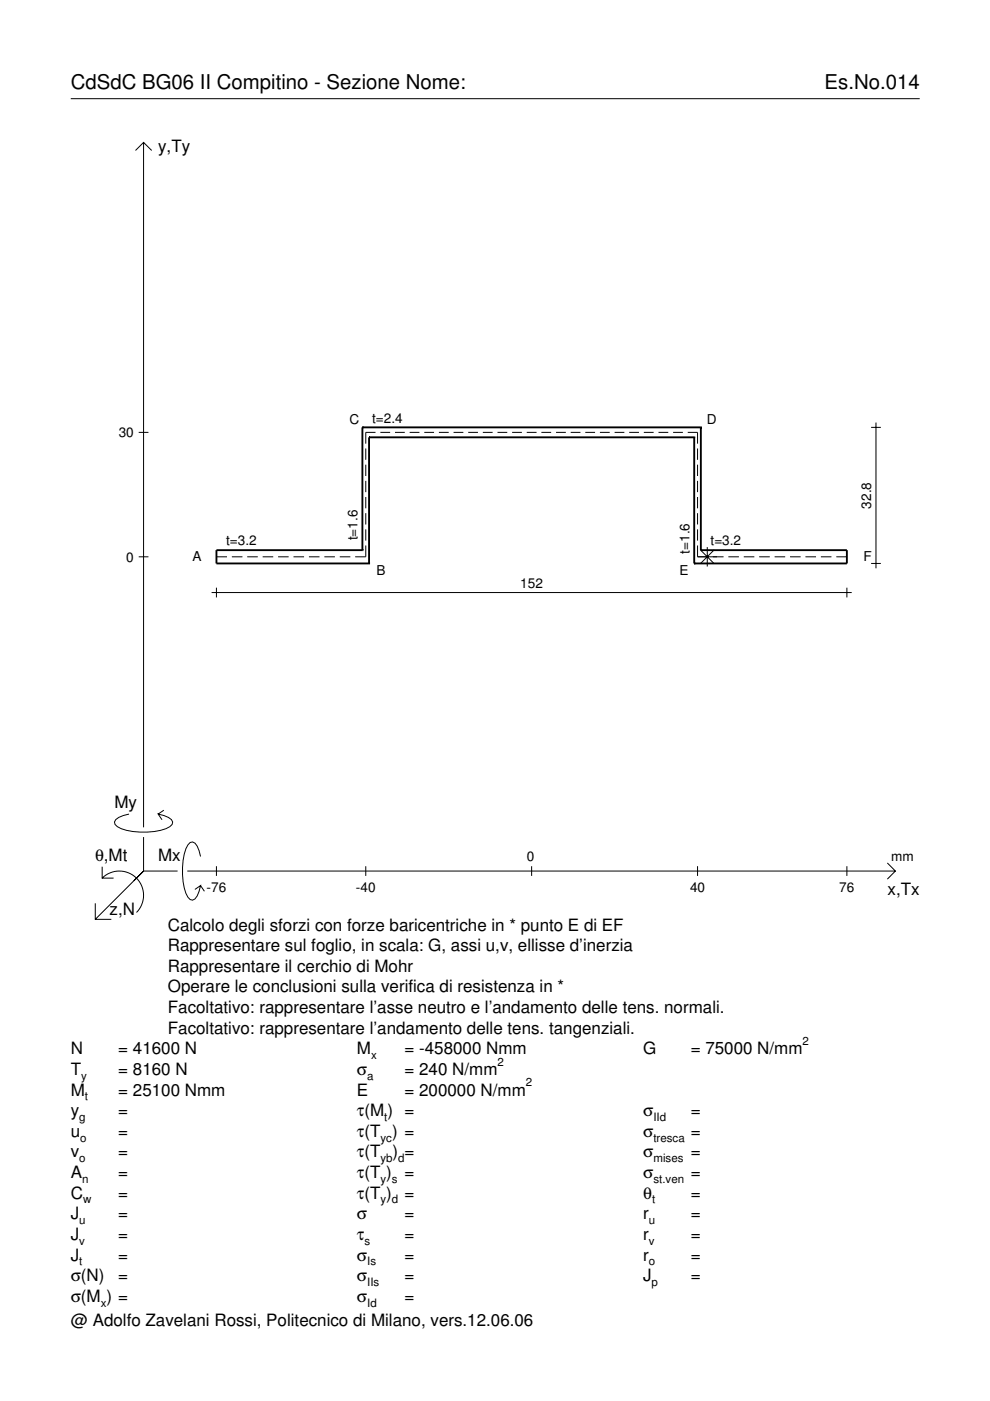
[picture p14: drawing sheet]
<svg xmlns="http://www.w3.org/2000/svg" width="210mm" height="297mm" viewBox="0 0 210 297" stroke-linecap="round" stroke-linejoin="round" font-family="sans-serif">
<defs><g id="words">
<g font-size="4.3">
<text x="15" y="18.9">CdSdC BG06 II Compitino - Sezione Nome:</text>
<text x="174.8" y="18.9">Es.No.014</text>
</g>
<g font-size="3.6">
<text x="33.5" y="32.3">y,Ty</text>
<text x="24.3" y="171.3">My</text>
<text x="20.1" y="182.6">θ,Mt</text>
<text x="33.5" y="182.6">Mx</text>
<text x="188.2" y="189.8">x,Tx</text>
<text x="23.2" y="193.9">z,N</text>
<text x="35.6" y="197.3">Calcolo degli sforzi con forze baricentriche in * punto E di EF</text>
<text x="35.6" y="201.7">Rappresentare sul foglio, in scala: G, assi u,v, ellisse d’inerzia</text>
<text x="35.6" y="206">Rappresentare il cerchio di Mohr</text>
<text x="35.6" y="210.4">Operare le conclusioni sulla verifica di resistenza in *</text>
<text x="35.6" y="214.8">Facoltativo: rappresentare l’asse neutro e l’andamento delle tens. normali.</text>
<text x="35.6" y="219.2">Facoltativo: rappresentare l’andamento delle tens. tangenziali.</text>
<text x="15" y="223.5">N</text>
<text x="15" y="227.9">T</text>
<text x="25.1" y="227.9">= 8160 N</text>
<text x="25.1" y="223.5">= 41600 N</text>
<text x="75.7" y="223.5">M</text>
<text x="75.7" y="227.9">σ</text>
<text x="85.8" y="223.5">= -458000 Nmm</text>
<text x="85.8" y="227.9">= 240 N/mm</text>
<text x="136.4" y="223.5">G</text>
<text x="146.5" y="223.5">= 75000 N/mm</text>
<text x="15" y="232.3">M</text>
<text x="25.1" y="232.3">= 25100 Nmm</text>
<text x="75.7" y="232.3">E</text>
<text x="85.8" y="232.3">= 200000 N/mm</text>
<text x="15" y="236.7">y</text>
<text x="25.1" y="236.7">=</text>
<text x="75.7" y="236.7">τ(M ) =</text>
<text x="136.4" y="236.7">σ</text>
<text x="146.5" y="236.7">=</text>
<text x="15" y="241">u</text>
<text x="15" y="245.4">v</text>
<text x="25.1" y="241">=</text>
<text x="25.1" y="245.4">=</text>
<text x="75.7" y="245.4">τ(T</text>
<text x="75.7" y="241">τ(T ) =</text>
<text x="83.3" y="245.4">) =</text>
<text x="136.4" y="241">σ</text>
<text x="136.4" y="245.4">σ</text>
<text x="146.5" y="241">=</text>
<text x="146.5" y="245.4">=</text>
<text x="15" y="249.8">A</text>
<text x="25.1" y="249.8">=</text>
<text x="75.7" y="249.8">τ(T )</text>
<text x="85.8" y="249.8">=</text>
<text x="136.4" y="249.8">σ</text>
<text x="146.5" y="249.8">=</text>
<text x="15" y="254.2">C</text>
<text x="25.1" y="254.2">=</text>
<text x="75.7" y="254.2">τ(T )</text>
<text x="85.8" y="254.2">=</text>
<text x="136.4" y="254.2">θ</text>
<text x="146.5" y="254.2">=</text>
<text x="15" y="258.5">J</text>
<text x="15" y="262.9">J</text>
<text x="25.1" y="258.5">=</text>
<text x="25.1" y="262.9">=</text>
<text x="75.7" y="258.5">σ</text>
<text x="75.7" y="262.9">τ</text>
<text x="85.8" y="258.5">=</text>
<text x="85.8" y="262.9">=</text>
<text x="136.4" y="258.5">r</text>
<text x="136.4" y="262.9">r</text>
<text x="146.5" y="258.5">=</text>
<text x="146.5" y="262.9">=</text>
<text x="15" y="267.3">J</text>
<text x="25.1" y="267.3">=</text>
<text x="75.7" y="267.3">σ</text>
<text x="85.8" y="267.3">=</text>
<text x="136.4" y="267.3">r</text>
<text x="146.5" y="267.3">=</text>
<text x="15" y="271.7">σ(N)</text>
<text x="25.1" y="271.7">=</text>
<text x="75.7" y="271.7">σ</text>
<text x="85.8" y="271.7">=</text>
<text x="136.4" y="271.7">J</text>
<text x="146.5" y="271.7">=</text>
<text x="15" y="276">σ(M ) =</text>
<text x="15" y="281.2">@ Adolfo Zavelani Rossi, Politecnico di Milano, vers.12.06.06</text>
<text x="75.7" y="276">σ</text>
<text x="85.8" y="276">=</text>
</g>
<g font-size="2.9">
<text x="74.1" y="89.9">C</text>
<text x="78.9" y="89.6">t=2.4</text>
<text x="149.8" y="89.9">D</text>
<text x="25.2" y="92.7">30</text>
<text x="184.7" y="107.8" transform="rotate(-90 184.7 107.8)">32.8</text>
<text x="26.8" y="119.1">0</text>
<text x="40.8" y="119">A</text>
<text x="47.9" y="115.6">t=3.2</text>
<text x="75.8" y="114.6" transform="rotate(-90 75.8 114.6)">t=1.6</text>
<text x="146.2" y="117.4" transform="rotate(-90 146.2 117.4)">t=1.6</text>
<text x="150.7" y="115.6">t=3.2</text>
<text x="183.1" y="119">F</text>
<text x="79.8" y="122">B</text>
<text x="110.3" y="124.6">152</text>
<text x="144.1" y="122">E</text>
<text x="111.7" y="182.6">0</text>
<text x="189" y="182.6">mm</text>
<text x="43.8" y="189.1">-76</text>
<text x="75.5" y="189.1">-40</text>
<text x="146.3" y="189.1">40</text>
<text x="178" y="189.1">76</text>
</g>
<g font-size="2.4">
<text x="170.2" y="221.5">2</text>
<text x="78.7" y="224.5">x</text>
<text x="105.5" y="225.9">2</text>
<text x="17.2" y="228.9">y</text>
<text x="18" y="233.3">t</text>
<text x="77.9" y="228.9">a</text>
<text x="111.5" y="230.3">2</text>
<text x="16.8" y="237.7">g</text>
<text x="81.5" y="237.7">t</text>
<text x="138.5" y="237.7">IId</text>
<text x="17" y="242">o</text>
<text x="80.7" y="242">yc</text>
<text x="138.5" y="242">tresca</text>
<text x="16.8" y="246.4">o</text>
<text x="17.4" y="250.8">n</text>
<text x="80.7" y="246.4">yb d</text>
<text x="80.7" y="250.8">y s</text>
<text x="138.5" y="246.4">mises</text>
<text x="138.5" y="250.8">st.ven</text>
<text x="17.6" y="255.2">w</text>
<text x="80.7" y="255.2">y d</text>
<text x="138.2" y="255.2">t</text>
<text x="16.8" y="259.5">u</text>
<text x="16.8" y="263.9">v</text>
<text x="77.3" y="263.9">s</text>
<text x="137.6" y="259.5">u</text>
<text x="137.6" y="263.9">v</text>
<text x="16.8" y="268.3">t</text>
<text x="77.9" y="268.3">Is</text>
<text x="137.6" y="268.3">o</text>
<text x="77.9" y="272.7">IIs</text>
<text x="138.2" y="272.7">p</text>
<text x="21.4" y="277">x</text>
<text x="77.9" y="277">Id</text>
</g>
</g></defs>
<g fill="none" stroke="#000" stroke-width=".21">
<path d="M15 20.9h180M28.7 31.9l1.7-1.7 1.8 1.7M30.4 30.2v145.2M29.4 91.7h2.1M77.5 95.1v2.4M77.5 98.5v2.4M79.6 91.7h-2.1v2.4M80.6 91.7h2.1M83.7 91.7h2.1M86.9 91.7h2M90 91.7h2M93.1 91.7h2"/>
<path d="M96.2 91.7h2M99.3 91.7h2M102.4 91.7h2M105.5 91.7h2M108.6 91.7h2.1M111.7 91.7h2.1M114.8 91.7h2.1M117.9 91.7h2.1M121 91.7h2.1M124.1 91.7h2.1M127.2 91.7h2.1M130.3 91.7h2.1"/>
<path d="M133.4 91.7h2.1M136.5 91.7h2.1M139.6 91.7h2.1M142.7 91.7h2.1M145.8 91.7h2.1v2.4M147.9 95.1v2.4M147.9 98.5v2.4M184.7 90.6h2.1M185.7 89.6v30.9M29.4 118.1h2.1M45.9 118.1h2.2M49.2 118.1h2.2"/>
<path d="M52.4 118.1h2.3M55.7 118.1h2.2M59 118.1h2.2M62.2 118.1h2.3M65.5 118.1h2.2M68.8 118.1h2.2M72 118.1h2.3M77.5 115.7v2.4h-2.2M77.5 102v2.3M77.5 105.4v2.4M77.5 108.8v2.4M77.5 112.2v2.4"/>
<path d="M147.9 115.7v2.4h5.5M147.9 102v2.3M147.9 105.4v2.4M147.9 108.8v2.4M147.9 112.2v2.4M148.5 116.6l2.9 2.9M150 116v4.1M151.4 116.6l-2.9 2.9M154.4 118.1h2.3M157.7 118.1h2.2M161 118.1h2.2M164.2 118.1h2.3"/>
<path d="M167.5 118.1h2.2M170.8 118.1h2.2M174 118.1h2.3M177.3 118.1h2.3M184.7 119.5h2.1M44.9 125.6h135.7M45.9 124.6v2.1M179.6 124.6v2.1M27.3 172.6a3.6 3.6 0 0 0-3 1.7l.1 .5a5.7 5.7 0 0 0 3.8 1.5 13.3 13.3 0 0 0 7.8-1l.5-.5 .1-.5a3.6 3.6 0 0 0-3.1-1.7l.8 1.2M30.4 177.5v7.2M34.7 171.8l-1.2 .8M20.2 191.5v3.4h3.4"/>
<path d="M21.7 186.2a5.1 5.1 0 0 1 7.2 0 5.1 5.1 0 0 1 0 7.3M21.7 183.8v2.4h2.4M30.4 184.7l-10.2 10.2M30.4 184.7l-2 2M30.4 184.7h7.2M39.7 184.7h150.1M42.5 181.6a3.6 3.6 0 0 0-1.7-3.1l-.5 .1a5.7 5.7 0 0 0-1.5 3.8 13.3 13.3 0 0 0 1 7.8l.5 .5 .5 .2a3.6 3.6 0 0 0 1.7-3.1l-1.2 .8M42.5 187.8l.8 1.2M45.9 183.7v2M77.5 183.7v2M112.7 183.7v2M147.9 183.7v2"/>
<path d="M179.6 183.7v2M188.1 183l1.7 1.7-1.7 1.7"/>
</g>
<g fill="none" stroke="#000" stroke-width=".4">
<path d="M76.8 90.6h.1M76.8 90.6v26M76.8 90.6h71.8M78.2 92.7h.1M78.2 92.7v26.8M78.2 92.7h69M147.2 92.7h.1M147.2 92.7v26.8M148.6 90.6h.1M148.6 90.6v26M76.8 116.6h.1M76.8 116.6h-30.9v2.9h32.3"/>
<path d="M78.2 119.5h.1M147.2 119.5h.1M148.6 116.6h.1M148.6 116.6h31v2.9h-32.4"/>
</g>
<use href="#words"/>
</svg>
